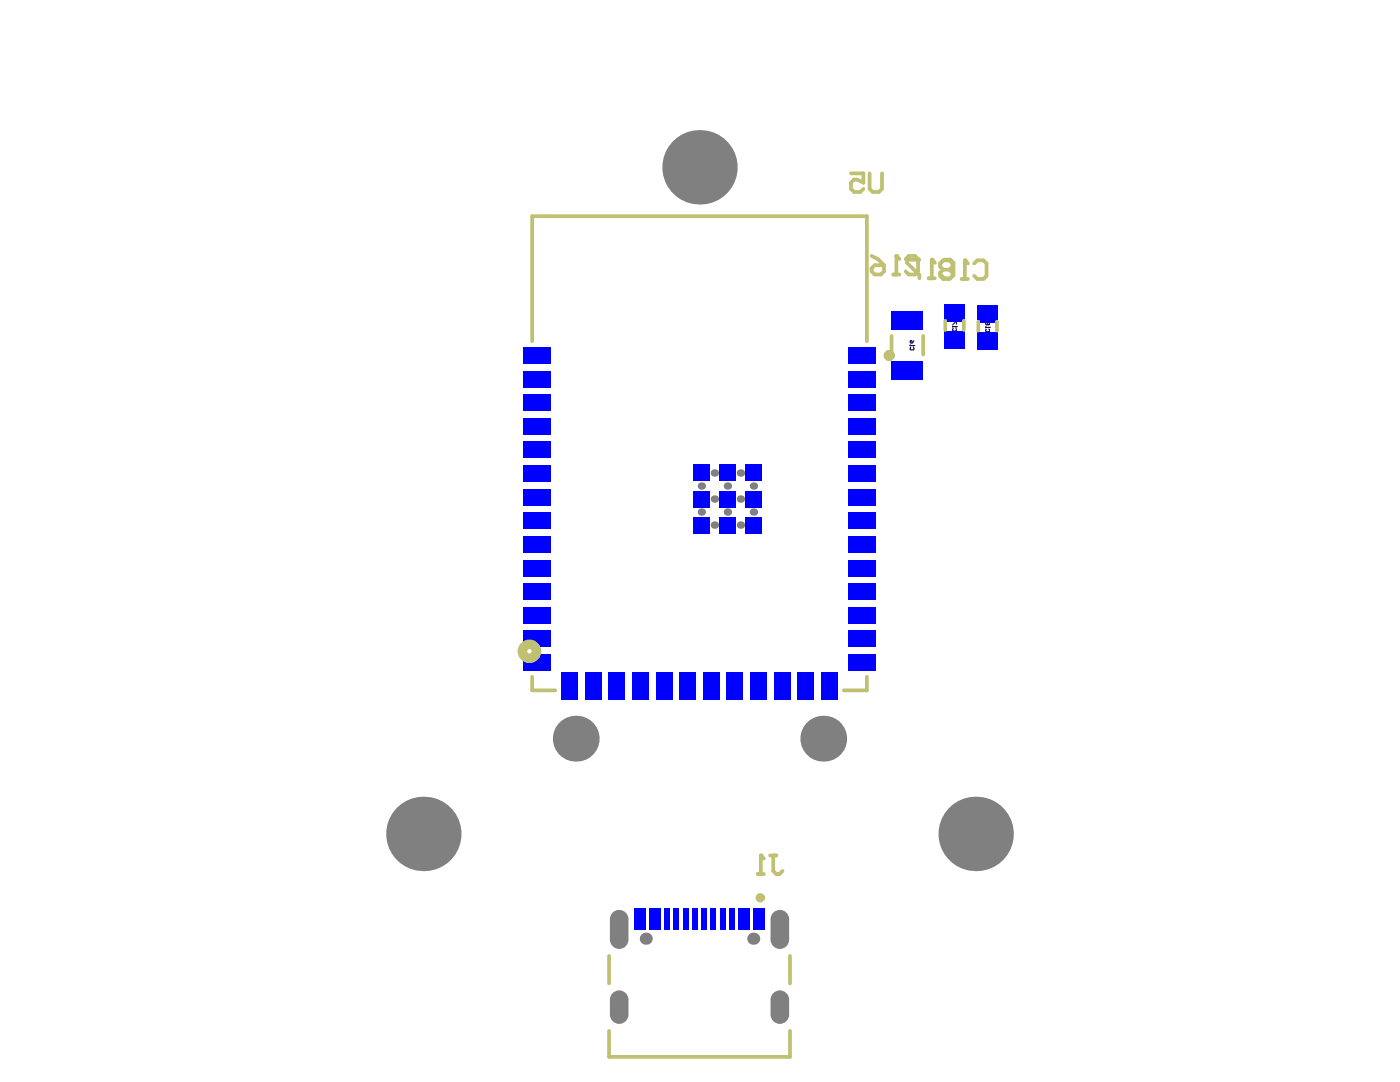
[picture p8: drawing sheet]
<svg xmlns="http://www.w3.org/2000/svg" width="279mm" height="216mm" viewBox="0 0 279 216" stroke-linecap="round" stroke-linejoin="round" font-family="sans-serif">
<g fill="none" stroke="#000" stroke-width=".2">
<path d="M181.7 68.1l.1-.1 .2 .1v.4l-.3-.2zM181.7 68.8v.3M181.7 69h.7M181.8 69.3l-.1 .1 .1 .4 .6-.1-.1-.4M182.4 69h.1M182.4 69l-.1 .1M182.4 68l-.4 .5M190.1 64.7l.7-.5h.1v.5M190.1 65.1v.2M190.1 65.2h.8M190.3 65.6l-.2 .1 .2 .3 .6-.1-.1-.3M190.9 65.2h.1"/>
<path d="M190.9 65.2l-.1 .1M196.7 65.2v.2M196.7 65.3h.8M196.9 65.7l-.2 .1 .2 .4 .6-.1-.1-.4M197.1 64.5l.1-.2 .3 .2-.1 .3-.3-.1M197.1 64.5l-.1-.2-.3 .2 .2 .3 .2-.1M197.1 64.5v.2M197.5 65.3h.1M197.5 65.3l-.1 .1"/>
</g>
<g fill="#808080">
<path d="M153.8 187.5h1.8v1.8a1.85 1.85 0 0 1-1.8-1.8z"/>
<path d="M155.6 187.5h1.9a1.85 1.85 0 0 1-1.9 1.8z"/>
<path d="M155.6 181.6a1.85 1.85 0 0 1 1.9 1.8h-1.9z"/>
<path d="M154.3 182.1l.8-.5h.5v1.8h-1.8v-.5z"/>
<path d="M153.8 202.4h1.8v1.9a1.85 1.85 0 0 1-1.8-1.9z"/>
<path d="M155.6 202.4h1.9a1.85 1.85 0 0 1-1.9 1.9z"/>
<path d="M155.6 197.6a1.85 1.85 0 0 1 1.9 1.9h-1.9z"/>
<path d="M154.3 198.2l.8-.5 .5-.1v1.9h-1.8v-.5z"/>
<path d="M121.7 187.5h1.9v1.8a1.85 1.85 0 0 1-1.9-1.8z"/>
<path d="M123.6 187.5h1.8a1.85 1.85 0 0 1-1.8 1.8z"/>
<path d="M123.6 181.6a1.85 1.85 0 0 1 1.8 1.8h-1.8z"/>
<path d="M122.3 182.1l.8-.5h.5v1.8h-1.9l.1-.5z"/>
<path d="M121.7 202.4h1.9v1.9a1.85 1.85 0 0 1-1.9-1.9z"/>
<path d="M123.6 202.4h1.8a1.85 1.85 0 0 1-1.8 1.9z"/>
<path d="M123.6 197.6a1.85 1.85 0 0 1 1.8 1.9h-1.8z"/>
<path d="M122.3 198.2l.8-.5 .5-.1v1.9h-1.9l.1-.5z"/>
<circle cx="147.8" cy="94.4" r=".74"/>
<circle cx="142.6" cy="104.8" r=".74"/>
<circle cx="140" cy="97" r=".74"/>
<circle cx="145.2" cy="102.2" r=".74"/>
<circle cx="145.2" cy="97" r=".74"/>
<circle cx="140" cy="102.2" r=".74"/>
<circle cx="147.8" cy="104.8" r=".74"/>
<circle cx="142.6" cy="99.6" r=".74"/>
<circle cx="147.8" cy="99.6" r=".74"/>
<circle cx="142.6" cy="94.4" r=".74"/>
<circle cx="139.6" cy="33.4" r="7.4"/>
<circle cx="128.9" cy="187.3" r="1.21"/>
<circle cx="150.3" cy="187.3" r="1.21"/>
<circle cx="194.7" cy="166.4" r="7.4"/>
<circle cx="150.4" cy="102.2" r=".74"/>
<circle cx="150.4" cy="97" r=".74"/>
<circle cx="84.5" cy="166.4" r="7.4"/>
<circle cx="114.9" cy="147.4" r="4.6"/>
<circle cx="164.3" cy="147.4" r="4.6"/>
</g>
<g fill="#808080">
<path d="M153.8 183.4l1.8-1.8 1.9 1.8v4.1l-1.9 1.8-1.8-1.8z" fill-rule="evenodd"/>
<path d="M153.8 199.5l1.8-1.9 1.9 1.9v2.9l-1.9 1.9-1.8-1.9z" fill-rule="evenodd"/>
<path d="M123.6 181.6l1.8 1.8v4.1l-1.8 1.8-1.9-1.8v-4.1z" fill-rule="evenodd"/>
<path d="M123.6 197.6l1.8 1.9v2.9l-1.8 1.9-1.9-1.9v-2.9z" fill-rule="evenodd"/>
</g>
<g fill="#00f">
<path d="M126.6 181.2h2.2v4.3h-2.2z" fill-rule="evenodd"/>
<path d="M150.4 181.2h2.2v4.3h-2.2z" fill-rule="evenodd"/>
<path d="M129.6 181.2h2.2v4.3h-2.2z" fill-rule="evenodd"/>
<path d="M147.4 181.2h2.2v4.3h-2.2z" fill-rule="evenodd"/>
<path d="M132.6 181.2h1.1v4.3h-1.1z" fill-rule="evenodd"/>
<path d="M134.4 181.2h1.1v4.3h-1.1z" fill-rule="evenodd"/>
<path d="M136.3 181.2h1.1v4.3h-1.1z" fill-rule="evenodd"/>
<path d="M138.1 181.2h1.1v4.3h-1.1z" fill-rule="evenodd"/>
<path d="M140 181.2h1.1v4.3h-1.1z" fill-rule="evenodd"/>
<path d="M141.8 181.2h1.1v4.3h-1.1z" fill-rule="evenodd"/>
<path d="M143.7 181.2h1.1v4.3h-1.1z" fill-rule="evenodd"/>
<path d="M145.5 181.2h1.2v4.3h-1.2z" fill-rule="evenodd"/>
<path d="M112 134h3.4v5.6h-3.4z" fill-rule="evenodd"/>
<path d="M116.7 134h3.4v5.6h-3.4z" fill-rule="evenodd"/>
<path d="M130.9 134h3.3v5.6h-3.3z" fill-rule="evenodd"/>
<path d="M135.6 134h3.3v5.6h-3.3z" fill-rule="evenodd"/>
<path d="M121.4 134h3.4v5.6h-3.4z" fill-rule="evenodd"/>
<path d="M126.2 134h3.3v5.6h-3.3z" fill-rule="evenodd"/>
<path d="M140.3 134h3.3v5.6h-3.3z" fill-rule="evenodd"/>
<path d="M145 134h3.3v5.6h-3.3z" fill-rule="evenodd"/>
<path d="M149.7 134h3.4v5.6h-3.4z" fill-rule="evenodd"/>
<path d="M154.4 134h3.4v5.6h-3.4z" fill-rule="evenodd"/>
<path d="M159.1 134h3.4v5.6h-3.4z" fill-rule="evenodd"/>
<path d="M104.3 69.3h5.6v3.3h-5.6z" fill-rule="evenodd"/>
<path d="M104.3 74h5.6v3.3h-5.6z" fill-rule="evenodd"/>
<path d="M104.3 78.7h5.6v3.3h-5.6z" fill-rule="evenodd"/>
<path d="M104.3 83.4h5.6v3.3h-5.6z" fill-rule="evenodd"/>
<path d="M104.3 88.1h5.6v3.3h-5.6z" fill-rule="evenodd"/>
<path d="M104.3 92.8h5.6v3.4h-5.6z" fill-rule="evenodd"/>
<path d="M104.3 97.5h5.6v3.4h-5.6z" fill-rule="evenodd"/>
<path d="M104.3 102.2h5.6v3.4h-5.6z" fill-rule="evenodd"/>
<path d="M104.3 107h5.6v3.3h-5.6z" fill-rule="evenodd"/>
<path d="M104.3 111.7h5.6v3.3h-5.6z" fill-rule="evenodd"/>
<path d="M104.3 116.4h5.6v3.3h-5.6z" fill-rule="evenodd"/>
<path d="M104.3 121.1h5.6v3.3h-5.6z" fill-rule="evenodd"/>
<path d="M104.3 125.8h5.6v3.3h-5.6z" fill-rule="evenodd"/>
<path d="M104.3 130.5h5.6v3.4h-5.6z" fill-rule="evenodd"/>
<path d="M163.9 134h3.3v5.6h-3.3z" fill-rule="evenodd"/>
<path d="M169.3 130.5h5.6v3.4h-5.6z" fill-rule="evenodd"/>
<path d="M169.3 125.8h5.6v3.3h-5.6z" fill-rule="evenodd"/>
<path d="M169.3 121.1h5.6v3.3h-5.6z" fill-rule="evenodd"/>
<path d="M169.3 116.4h5.6v3.3h-5.6z" fill-rule="evenodd"/>
<path d="M169.3 111.7h5.6v3.3h-5.6z" fill-rule="evenodd"/>
<path d="M169.3 107h5.6v3.3h-5.6z" fill-rule="evenodd"/>
<path d="M169.3 102.2h5.6v3.4h-5.6z" fill-rule="evenodd"/>
<path d="M169.3 97.5h5.6v3.4h-5.6z" fill-rule="evenodd"/>
<path d="M169.3 92.8h5.6v3.4h-5.6z" fill-rule="evenodd"/>
<path d="M169.3 88.1h5.6v3.3h-5.6z" fill-rule="evenodd"/>
<path d="M169.3 83.4h5.6v3.3h-5.6z" fill-rule="evenodd"/>
<path d="M169.3 78.7h5.6v3.3h-5.6z" fill-rule="evenodd"/>
<path d="M169.3 74h5.6v3.3h-5.6z" fill-rule="evenodd"/>
<path d="M138.3 92.7h3.3v3.4h-3.3z" fill-rule="evenodd"/>
<path d="M143.5 92.7h3.3v3.4h-3.3z" fill-rule="evenodd"/>
<path d="M148.7 92.7h3.3v3.4h-3.3z" fill-rule="evenodd"/>
<path d="M138.3 103.1h3.3v3.3h-3.3z" fill-rule="evenodd"/>
<path d="M143.5 103.1h3.3v3.3h-3.3z" fill-rule="evenodd"/>
<path d="M148.7 103.1h3.3v3.3h-3.3z" fill-rule="evenodd"/>
<path d="M138.3 97.9h3.3v3.3h-3.3z" fill-rule="evenodd"/>
<path d="M148.7 97.9h3.3v3.3h-3.3z" fill-rule="evenodd"/>
<path d="M169.3 69.3h5.6v3.3h-5.6z" fill-rule="evenodd"/>
<path d="M143.5 97.9h3.3v3.3h-3.3z" fill-rule="evenodd"/>
<path d="M195.1 60.8h4v3.5h-4z" fill-rule="evenodd"/>
<path d="M195.1 66.2h4v3.5h-4z" fill-rule="evenodd"/>
<path d="M188.5 60.7h4v3.5h-4z" fill-rule="evenodd"/>
<path d="M188.5 66h4v3.6h-4z" fill-rule="evenodd"/>
<path d="M177.9 62h6.3v3.7h-6.3z" fill-rule="evenodd"/>
<path d="M177.9 72h6.3v3.8h-6.3z" fill-rule="evenodd"/>
</g>
<g fill="none" stroke="#c0c073" stroke-width=".74">
<path d="M106.2 68.1v-25h66.8v25M177.9 67v3.7M184.2 67v3.7M188.7 64v1.9M192.4 64v1.9M195.2 64.1v1.9M199 64.1v1.9M106.2 135v2.8h4.6M173 135v2.8h-4.6M151.2 174.4h1.3M151.8 170.7v3.7M153.7 170.7h1.2"/>
<path d="M154.3 170.7v3.1l.6 .6h.7l.6-.6M121.5 190.7v5.5M157.7 190.7v5.5M121.5 205.7v5.2h36.2v-5.2"/>
</g>
<circle cx="151.8" cy="170.7" r=".37" fill="#c0c073"/>
<path d="M169.8 34.6h2.5v1.9l-1.2-.7h-.6l-.7 .7v1.2l.7 .6h1.2l.6-.6M173.5 34.6v3.1l.7 .6h1.2l.6-.6v-3.1M191.9 55.7h1.3M192.6 52v3.7M194.4 52.6l.6-.6h1.3l.6 .6v2.4l-.6 .7h-1.3l-.6-.7M151.8 170.7l.7 .6" fill="none" stroke="#c0c073" stroke-width=".74"/>
<circle cx="192.6" cy="52" r=".37" fill="#c0c073"/>
<path d="M185.3 55.5h1.3M186 51.8v3.7M187.8 52.4l.6-.6h1.3l.6 .6v2.5l-.8 .8h-1.3l-.6-.7v-.6l.6-.6M187.8 54.9l.6 .6h1.3M188.2 53.8l-.6-.6v-.6l.6-.6h1.3l.6 .6v.6l-.6 .6M188.2 53.8h1.3M189.5 53.8l.6 .6v.6M192.6 52l.6 .6" fill="none" stroke="#c0c073" stroke-width=".74"/>
<circle cx="186" cy="51.8" r=".37" fill="#c0c073"/>
<path d="M178.3 54.8h1.2M178.9 51.1v3.7M180.7 51.7l.7-.6h1.2l.6 .6v2.5l-.6 .6h-1.2l-.7-.6M183.5 51.8h-2.5v.6l2.5 2.5v.6M186 51.8l.6 .6" fill="none" stroke="#c0c073" stroke-width=".74"/>
<circle cx="178.9" cy="51.1" r=".37" fill="#c0c073"/>
<path d="M173.9 51.1l1.3 .6 1.2 1.2M173.9 53.5l.7-.6h1.8v1.3l-.6 .6h-1.2l-.7-.6zM178.9 51.1l.6 .6" fill="none" stroke="#c0c073" stroke-width=".74"/>
<circle cx="151.7" cy="179.1" r=".46" fill="none" stroke="#c0c073" stroke-width=".93"/>
<circle cx="177.5" cy="70.9" r=".37" fill="none" stroke="#c0c073" stroke-width="1.5"/>
<circle cx="105.7" cy="130" r="1.41" fill="none" stroke="#c0c073" stroke-width="1.9"/>
</svg>
